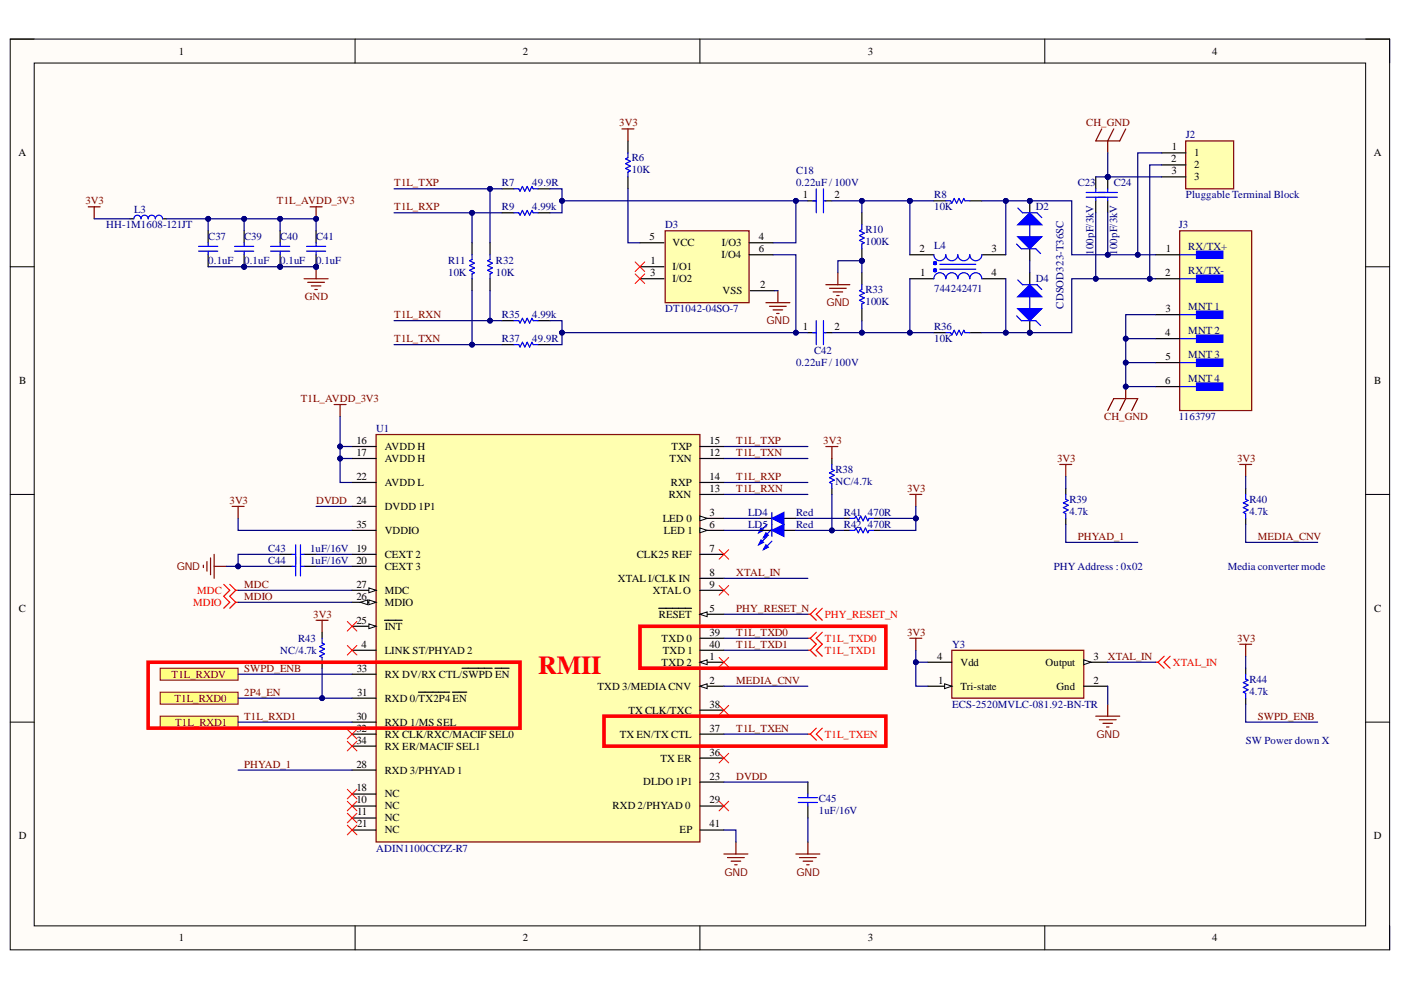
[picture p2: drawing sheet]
<svg xmlns="http://www.w3.org/2000/svg" width="297mm" height="210mm" viewBox="0 0 297 210" stroke-linecap="round" stroke-linejoin="round" font-family="sans-serif">
<defs><g id="words">
<text font-size="5.5" fill="#f00" x="114.1" y="143">RMII</text>
<g font-size="2.3">
<text x="37.9" y="11.6">1</text>
<text x="110.8" y="11.6">2</text>
<text x="184" y="11.6">3</text>
<text x="257" y="11.6">4</text>
<text x="3.9" y="33.1">A</text>
<text x="248.3" y="34.4">2</text>
<text x="248.5" y="31.9">1</text>
<text x="253.2" y="33.1">1</text>
<text x="253.2" y="35.7">2</text>
<text x="291.3" y="33.1">A</text>
<text x="248.4" y="37">3</text>
<text x="253.2" y="38.2">3</text>
<text x="170.2" y="42">1</text>
<text x="176.9" y="42">2</text>
<text x="137.7" y="51">5</text>
<text x="142.6" y="52.3">VCC</text>
<text x="153" y="52.3">I/O3</text>
<text x="160.9" y="51">4</text>
<text x="160.9" y="53.5">6</text>
<text x="194.9" y="53.5">2</text>
<text x="210.2" y="53.5">3</text>
<text x="247.2" y="53.5">1</text>
<text x="137.8" y="58.6">3</text>
<text x="137.9" y="56.1">1</text>
<text x="142.6" y="57.3">I/O1</text>
<text x="142.6" y="59.9">I/O2</text>
<text x="153" y="54.8">I/O4</text>
<text x="195.1" y="58.6">1</text>
<text x="210.2" y="58.6">4</text>
<text x="247" y="58.6">2</text>
<text x="153.2" y="62.4">VSS</text>
<text x="161.2" y="61.1">2</text>
<text x="170.2" y="70">1</text>
<text x="176.9" y="70">2</text>
<text x="247" y="71.3">4</text>
<text x="247.1" y="66.2">3</text>
<text x="247.1" y="76.3">5</text>
<text x="4.1" y="81.4">B</text>
<text x="247" y="81.4">6</text>
<text x="291.4" y="81.4">B</text>
<text x="75.6" y="94.2">16</text>
<text x="81.6" y="95.4">AVDD H</text>
<text x="142.4" y="95.4">TXP</text>
<text x="150.4" y="94.2">15</text>
<text x="75.6" y="96.7">17</text>
<text x="75.6" y="101.8">22</text>
<text x="81.6" y="98">AVDD H</text>
<text x="142" y="98">TXN</text>
<text x="150.4" y="101.8">14</text>
<text x="150.4" y="96.7">12</text>
<text x="75.6" y="106.9">24</text>
<text x="81.6" y="103.1">AVDD L</text>
<text x="141.8" y="105.6">RXN</text>
<text x="142.2" y="103.1">RXP</text>
<text x="150.4" y="104.3">13</text>
<text x="75.6" y="111.9">35</text>
<text x="81.6" y="108.1">DVDD 1P1</text>
<text x="81.6" y="113.2">VDDIO</text>
<text x="140.5" y="110.7">LED 0</text>
<text x="140.8" y="113.2">LED 1</text>
<text x="150.4" y="109.4">3</text>
<text x="150.4" y="111.9">6</text>
<text x="75.6" y="117">19</text>
<text x="75.6" y="119.5">20</text>
<text x="81.6" y="118.3">CEXT 2</text>
<text x="135" y="118.3">CLK25 REF</text>
<text x="150.4" y="117">7</text>
<text x="75.6" y="124.6">27</text>
<text x="81.6" y="120.8">CEXT 3</text>
<text x="81.6" y="125.9">MDC</text>
<text x="131" y="123.3">XTALI/CLK IN</text>
<text x="138.4" y="125.9">XTALO</text>
<text x="150.4" y="122.1">8</text>
<text x="150.4" y="124.6">9</text>
<text x="4" y="129.7">C</text>
<text x="75.6" y="127.1">26</text>
<text x="81.6" y="128.4">MDIO</text>
<text x="139.7" y="131">RESET</text>
<text x="150.4" y="129.7">5</text>
<text x="291.4" y="129.7">C</text>
<text x="75.6" y="132.2">25</text>
<text x="76.7" y="137.4">4</text>
<text x="81.6" y="133.5">INT</text>
<text x="140.3" y="136.1">TXD 0</text>
<text x="150.4" y="134.8">39</text>
<text x="150.4" y="137.4">40</text>
<text x="75.6" y="142.4">33</text>
<text x="81.6" y="143.7">RX DV/RX CTL/SWPD EN</text>
<text x="81.6" y="138.6">LINK ST/PHYAD 2</text>
<text x="140.3" y="141.2">TXD 2</text>
<text x="140.5" y="138.6">TXD 1</text>
<text x="150.4" y="139.9">1</text>
<text x="198.7" y="139.9">4</text>
<text x="203.6" y="141.2">Vdd</text>
<text x="221.7" y="141.2">Output</text>
<text x="231.8" y="139.9">3</text>
<text x="75.7" y="147.5">31</text>
<text x="81.6" y="148.8">RXD 0/TX2P4 EN</text>
<text x="126.7" y="146.3">TXD 3/MEDIA CNV</text>
<text x="150.4" y="145">2</text>
<text x="198.9" y="145">1</text>
<text x="203.6" y="146.3">Tri-state</text>
<text x="224" y="146.3">Gnd</text>
<text x="231.8" y="145">2</text>
<text x="75.6" y="152.6">30</text>
<text x="75.6" y="155.1">32</text>
<text x="81.6" y="153.9">RXD 1/MS SEL</text>
<text x="133.2" y="151.3">TX CLK/TXC</text>
<text x="150.4" y="150.1">38</text>
<text x="150.4" y="155.1">37</text>
<text x="75.6" y="157.7">34</text>
<text x="81.6" y="156.4">RX CLK/RXC/MACIF SEL0</text>
<text x="81.6" y="158.9">RX ER/MACIF SEL1</text>
<text x="131.4" y="156.4">TX EN/TX CTL</text>
<text x="140" y="161.5">TX ER</text>
<text x="150.4" y="160.2">36</text>
<text x="75.6" y="167.8">18</text>
<text x="75.6" y="162.7">28</text>
<text x="81.6" y="164">RXD 3/PHYAD 1</text>
<text x="136.4" y="166.5">DLDO 1P1</text>
<text x="150.4" y="165.3">23</text>
<text x="75.6" y="170.3">10</text>
<text x="75.7" y="172.9">11</text>
<text x="81.6" y="169.1">NC</text>
<text x="81.6" y="171.6">NC</text>
<text x="129.9" y="171.6">RXD 2/PHYAD 0</text>
<text x="150.4" y="170.3">29</text>
<text x="4" y="178">D</text>
<text x="75.7" y="175.4">21</text>
<text x="81.6" y="176.7">NC</text>
<text x="81.6" y="174.1">NC</text>
<text x="144.1" y="176.7">EP</text>
<text x="150.4" y="175.4">41</text>
<text x="291.3" y="178">D</text>
<text x="37.9" y="199.6">1</text>
<text x="110.8" y="199.6">2</text>
<text x="184" y="199.6">3</text>
<text x="257" y="199.6">4</text>
</g>
<g font-size="2.3" fill="#800000">
<text x="131.3" y="26.8">3V3</text>
<text x="230.3" y="26.8">CH_GND</text>
<text x="83.6" y="39.5">T1L_TXP</text>
<text x="18.1" y="43.3">3V3</text>
<text x="58.7" y="43.3">T1L_AVDD_3V3</text>
<text x="83.6" y="44.6">T1L_RXP</text>
<text x="64.6" y="63.7">GND</text>
<text x="175.2" y="64.9">GND</text>
<text x="83.6" y="67.5">T1L_RXN</text>
<text x="162.5" y="68.7">GND</text>
<text x="83.6" y="72.5">T1L_TXN</text>
<text x="63.8" y="85.2">T1L_AVDD_3V3</text>
<text x="234.1" y="89">CH_GND</text>
<text x="156.1" y="94.2">T1L_TXP</text>
<text x="174.5" y="94.2">3V3</text>
<text x="156.1" y="101.8">T1L_RXP</text>
<text x="156.1" y="96.7">T1L_TXN</text>
<text x="224.1" y="98">3V3</text>
<text x="262.3" y="98">3V3</text>
<text x="48.6" y="106.9">3V3</text>
<text x="67" y="106.9">DVDD</text>
<text x="156.1" y="104.3">T1L_RXN</text>
<text x="192.3" y="104.3">3V3</text>
<text x="228.5" y="114.5">PHYAD_1</text>
<text x="266.7" y="114.5">MEDIA_CNV</text>
<text x="37.5" y="120.8">GND</text>
<text x="51.8" y="124.6">MDC</text>
<text x="156.1" y="122.1">XTAL_IN</text>
<text x="51.8" y="127.1">MDIO</text>
<text x="66.4" y="131">3V3</text>
<text x="156.1" y="129.7">PHY_RESET_N</text>
<text x="156.1" y="134.8">T1L_TXD0</text>
<text x="156.1" y="137.4">T1L_TXD1</text>
<text x="192.3" y="134.8">3V3</text>
<text x="262.3" y="136.1">3V3</text>
<text x="36.4" y="143.7">T1L_RXDV</text>
<text x="51.8" y="142.4">SWPD_ENB</text>
<text x="234.9" y="139.9">XTAL_IN</text>
<text x="37" y="148.8">T1L_RXD0</text>
<text x="51.8" y="147.5">2P4_EN</text>
<text x="156.1" y="145">MEDIA_CNV</text>
<text x="37.1" y="153.9">T1L_RXD1</text>
<text x="51.8" y="152.6">T1L_RXD1</text>
<text x="156.1" y="155.1">T1L_TXEN</text>
<text x="266.7" y="152.6">SWPD_ENB</text>
<text x="232.5" y="156.4">GND</text>
<text x="51.8" y="162.7">PHYAD_1</text>
<text x="156.1" y="165.3">DVDD</text>
<text x="153.6" y="185.6">GND</text>
<text x="168.9" y="185.6">GND</text>
</g>
<g font-size="2.3" fill="#000080">
<text x="251.4" y="29.3">J2</text>
<text x="133.9" y="34.2">R6</text>
<text x="106.4" y="39.5">R7</text>
<text x="112.9" y="39.5">49.9R</text>
<text x="133.9" y="36.7">10K</text>
<text x="168.8" y="37">C18</text>
<text x="168.8" y="39.5">0.22uF / 100V</text>
<text x="228.5" y="39.5">C23</text>
<text x="236.1" y="39.5">C24</text>
<text x="28.4" y="45.1">L3</text>
<text x="106.4" y="44.6">R9</text>
<text x="112.9" y="44.6">4.99k</text>
<text x="198.1" y="42">R8</text>
<text x="198.1" y="44.6">10K</text>
<text x="219.6" y="44.6">D2</text>
<text x="251.4" y="42">Pluggable Terminal Block</text>
<text x="22.5" y="48.4">HH-1M1608-121JT</text>
<text x="44.2" y="51">C37</text>
<text x="51.8" y="51">C39</text>
<text x="59.4" y="51">C40</text>
<text x="67" y="51">C41</text>
<text x="141" y="48.4">D3</text>
<text x="183.5" y="49.5">R10</text>
<text x="183.5" y="52">100K</text>
<text x="198.1" y="52.8">L4</text>
<text x="249.9" y="48.4">J3</text>
<text x="251.9" y="53">RX/TX+</text>
<text x="44.2" y="56.1">0.1uF</text>
<text x="51.8" y="56.1">0.1uF</text>
<text x="59.4" y="56.1">0.1uF</text>
<text x="67" y="56.1">0.1uF</text>
<text x="95" y="56.1">R11</text>
<text x="95" y="58.6">10K</text>
<text x="105.2" y="56.1">R32</text>
<text x="105.2" y="58.6">10K</text>
<text x="219.6" y="59.9">D4</text>
<text x="231.8" y="54" transform="rotate(-90 231.8 54)">100pF/3kV</text>
<text x="236.9" y="54" transform="rotate(-90 236.9 54)">100pF/3kV</text>
<text x="251.9" y="58.1">RX/TX-</text>
<text x="183.5" y="62.1">R33</text>
<text x="183.5" y="64.7">100K</text>
<text x="198.1" y="61.9">744242471</text>
<text x="225.5" y="65.4" transform="rotate(-90 225.5 65.4)">CDSOD323-T36SC</text>
<text x="251.9" y="65.7">MNT 1</text>
<text x="106.4" y="67.5">R35</text>
<text x="112.9" y="67.5">4.99k</text>
<text x="141" y="66.2">DT1042-04SO-7</text>
<text x="198.1" y="70">R36</text>
<text x="251.9" y="70.8">MNT 2</text>
<text x="106.4" y="72.5">R37</text>
<text x="112.9" y="72.5">49.9R</text>
<text x="168.8" y="77.6">0.22uF / 100V</text>
<text x="172.6" y="75.1">C42</text>
<text x="198.1" y="72.5">10K</text>
<text x="251.9" y="75.8">MNT 3</text>
<text x="251.9" y="80.9">MNT 4</text>
<text x="249.9" y="89">1163797</text>
<text x="79.8" y="91.6">U1</text>
<text x="177.2" y="100.3">R38</text>
<text x="177.2" y="102.8">NC/4.7k</text>
<text x="226.7" y="106.6">R39</text>
<text x="264.9" y="106.6">R40</text>
<text x="158.6" y="109.4">LD4</text>
<text x="158.6" y="111.9">LD5</text>
<text x="168.8" y="109.4">Red</text>
<text x="168.8" y="111.9">Red</text>
<text x="178.9" y="109.4">R41</text>
<text x="178.9" y="111.9">R42</text>
<text x="184" y="109.4">470R</text>
<text x="184" y="111.9">470R</text>
<text x="226.7" y="109.1">4.7k</text>
<text x="264.9" y="109.1">4.7k</text>
<text x="56.9" y="117">C43</text>
<text x="56.9" y="119.5">C44</text>
<text x="65.7" y="117">1uF/16V</text>
<text x="65.7" y="119.5">1uF/16V</text>
<text x="223.4" y="120.8">PHYAddress : 0x02</text>
<text x="260.3" y="120.8">Media converter mode</text>
<text x="63.2" y="136.1">R43</text>
<text x="201.9" y="137.4">Y3</text>
<text x="59.4" y="138.6">NC/4.7k</text>
<text x="264.9" y="144.7">R44</text>
<text x="264.9" y="147.3">4.7k</text>
<text x="201.9" y="150.1">ECS-2520MVLC-081.92-BN-TR</text>
<text x="264.1" y="157.7">SW Power down X</text>
<text x="173.6" y="170.1">C45</text>
<text x="173.6" y="172.6">1uF/16V</text>
<text x="79.8" y="180.6">ADIN1100CCPZ-R7</text>
</g>
<g font-size="2.3" fill="#f00">
<text x="41.8" y="125.9">MDC</text>
<text x="40.9" y="128.4">MDIO</text>
<text x="174.9" y="131">PHY_RESET_N</text>
<text x="174.9" y="136.1">T1L_TXD0</text>
<text x="174.9" y="138.6">T1L_TXD1</text>
<text x="248.6" y="141.2">XTAL_IN</text>
<text x="174.9" y="156.4">T1L_TXEN</text>
</g>
</g></defs>
<path d="M2.2 8.3h292.4v193.1h-292.4z" fill-rule="evenodd" fill="#fffcf8"/>
<path d="M2.2 8.3h292.4v193.1h-292.4z" fill="none" stroke="#000" stroke-width=".21"/>
<path d="M7.3 13.4h282.2v182.9h-282.2z" fill-rule="evenodd" fill="#fffcf8"/>
<g fill="none" stroke="#000" stroke-width=".21">
<path d="M2.2 8.3h5.1M7.3 13.4h282.2v182.9h-282.2zM75.3 8.3v5.1M148.4 8.3v5.1M221.5 8.3v5.1M289.5 8.3h5.1v5.1M2.2 56.6h5.1M289.5 56.6h5.1M2.2 104.8h5.1M289.5 104.8h5.1M2.2 153.1h5.1M289.5 153.1h5.1"/>
<path d="M75.3 196.3v5.1M148.4 196.3v5.1M221.5 196.3v5.1M294.6 196.3v5.1"/>
</g>
<path d="M79.7 92.1h68.7v86.4h-68.7z" fill-rule="evenodd" fill="#ffffb0"/>
<path d="M79.7 92.1h68.7v86.4h-68.7z" fill="none" stroke="#800000" stroke-width=".25"/>
<path d="M74.6 94.7h5.1M74.6 97.2h5.1M74.6 102.3h5.1M74.6 107.4h5.1M74.6 112.5h5.1M148.4 135.3h5.1M148.4 137.9h5.1M148.4 140.4h5.1" fill="none" stroke="#000" stroke-width=".25"/>
<path d="M148.4 140.4l1.5-.5v1z" fill="#f8fcff"/>
<path d="M148.4 140.4l1.5-.5v1z" fill="none" stroke="#000" stroke-width=".21"/>
<path d="M148.4 145.5h5.1" fill="none" stroke="#000" stroke-width=".25"/>
<path d="M148.4 145.5l1.5-.5v1z" fill="#f8fcff"/>
<path d="M148.4 145.5l1.5-.5v1z" fill="none" stroke="#000" stroke-width=".21"/>
<path d="M148.4 109.9h5.1" fill="none" stroke="#000" stroke-width=".25"/>
<path d="M148.4 109.4l1.5 .5-1.5 .5z" fill="#f8fcff"/>
<path d="M148.4 109.4l1.5 .5-1.5 .5z" fill="none" stroke="#000" stroke-width=".21"/>
<path d="M148.4 112.5h5.1" fill="none" stroke="#000" stroke-width=".25"/>
<path d="M148.4 111.9l1.5 .6-1.5 .5z" fill="#f8fcff"/>
<path d="M148.4 111.9l1.5 .6-1.5 .5z" fill="none" stroke="#000" stroke-width=".21"/>
<g fill="none" stroke="#000" stroke-width=".25">
<path d="M74.6 117.5h5.1M74.6 120.1h5.1M74.6 132.8h5.1M148.4 122.6h5.1M148.4 125.2h5.1M74.6 148h5.1M74.6 153.1h5.1M74.6 155.7h5.1M74.6 143h5.1M74.6 158.2h5.1M88.7 146.8h6.7M95.9 146.8h3.1"/>
<path d="M98 141.7h6.4M104.9 141.7h3.1M74.6 168.4h5.1M74.6 163.3h5.1M74.7 176h5"/>
</g>
<path d="M78.2 132.3l1.5 .5-1.5 .5z" fill="#f8fcff"/>
<path d="M78.2 132.3l1.5 .5-1.5 .5z" fill="none" stroke="#000" stroke-width=".21"/>
<path d="M81.5 131.5h3.8M148.4 130.2h5.1" fill="none" stroke="#000" stroke-width=".25"/>
<path d="M148.4 130.2l1.5-.5v1.1z" fill="#f8fcff"/>
<path d="M148.4 130.2l1.5-.5v1.1z" fill="none" stroke="#000" stroke-width=".21"/>
<path d="M148.4 117.5h5.1M74.6 137.9h5.1M74.6 125.2h5.1M139.7 129h6.9M148.4 165.8h5.1M148.4 176h5.1" fill="none" stroke="#000" stroke-width=".25"/>
<path d="M78.2 124.7l1.5 .5-1.5 .5z" fill="#f8fcff"/>
<path d="M78.2 124.7l1.5 .5-1.5 .5z" fill="none" stroke="#000" stroke-width=".21"/>
<path d="M74.6 127.7h5.1" fill="none" stroke="#000" stroke-width=".25"/>
<path d="M78.2 127.2l1.5 .5-1.5 .5z" fill="#f8fcff"/>
<path d="M78.2 127.2l1.5 .5-1.5 .5z" fill="none" stroke="#000" stroke-width=".21"/>
<path d="M76.4 127.7l1.6-.5v1z" fill="#f8fcff"/>
<path d="M76.4 127.7l1.6-.5v1z" fill="none" stroke="#000" stroke-width=".21"/>
<g fill="none" stroke="#000" stroke-width=".25">
<path d="M171.3 42.6h1.8M174.8 42.6h1.6M198 42.6h2.5M205.6 42.6h2.6M171.3 70.5h1.8M174.8 70.5h1.6M198 70.5h2.5M205.6 70.5h2.6M148.4 97.2h5.1M148.4 94.7h5.1M148.4 104.8h5.1M148.4 102.3h5.1"/>
<path d="M148.4 150.6h5.1M148.4 155.7h5.1M74.6 170.9h5.1M74.7 173.4h5M148.4 170.9h5.1M148.4 160.7h5.1"/>
</g>
<path d="M172.3 42.6h.8M173.1 40v5.1M174.6 40v5.1M174.8 42.6h.3M200.5 42.6h1l.3 .5 .5-1 .5 1 .5-1 .5 1 .5-1 .3 .5h1M172.3 70.5h.8M173.1 68v5.1M174.6 68v5.1M174.8 70.5h.3M200.5 70.5h1l.3 .5 .5-1 .5 1 .5-1 .5 1 .5-1 .3 .5h1" fill="none" stroke="#00f" stroke-width=".25"/>
<circle cx="234.9" cy="37.5" r=".51" fill="#000080"/>
<circle cx="234.9" cy="37.5" r=".51" fill="none" stroke="#000080" stroke-width=".21"/>
<path d="M234.9 37.5v2.5" fill="none" stroke="#000" stroke-width=".25"/>
<circle cx="234.9" cy="37.5" r=".51" fill="#000080"/>
<circle cx="234.9" cy="37.5" r=".51" fill="none" stroke="#000080" stroke-width=".21"/>
<path d="M232.3 37.5v2.5M232.3 42.6v2.5M234.9 42.6v2.5" fill="none" stroke="#000" stroke-width=".25"/>
<path d="M230.3 41.8h6.6M230.3 40.8h6.6M232.3 40v.8M232.3 41.8v.8M234.9 40v.8M234.9 41.8v.8" fill="none" stroke="#00f" stroke-width=".25"/>
<path d="M233.6 27.3l-1.3 2.6h5.1l1.3-2.6M236.1 27.3l-1.2 2.6v2.5" fill="none" stroke="#800000" stroke-width=".25"/>
<circle cx="218.3" cy="42.6" r=".51" fill="#000080"/>
<circle cx="218.3" cy="42.6" r=".51" fill="none" stroke="#000080" stroke-width=".21"/>
<path d="M218.3 42.6v2.5M218.3 52.7v2.6" fill="none" stroke="#000" stroke-width=".25"/>
<circle cx="218.3" cy="42.6" r=".51" fill="#000080"/>
<circle cx="218.3" cy="42.6" r=".51" fill="none" stroke="#000080" stroke-width=".21"/>
<path d="M218.3 45.1l2.6 2.6h-5.1z" fill="#00f"/>
<path d="M215.5 51.7l1.1 1h3l1 1.1M218.3 45.1l2.6 2.6h-5.1z" fill="none" stroke="#00f" stroke-width=".25"/>
<path d="M215.8 50.2h5.1l-2.6 2.5z" fill="#00f"/>
<path d="M215.8 50.2h5.1l-2.6 2.5zM215.8 44.1l1 1h3.1l1 1M218.3 47.7v2.5" fill="none" stroke="#00f" stroke-width=".25"/>
<circle cx="218.3" cy="70.5" r=".51" fill="#000080"/>
<circle cx="218.3" cy="70.5" r=".51" fill="none" stroke="#000080" stroke-width=".21"/>
<path d="M218.3 68v2.5" fill="none" stroke="#000" stroke-width=".25"/>
<circle cx="218.3" cy="70.5" r=".51" fill="#000080"/>
<circle cx="218.3" cy="70.5" r=".51" fill="none" stroke="#000080" stroke-width=".21"/>
<path d="M218.3 57.8v2.6" fill="none" stroke="#000" stroke-width=".25"/>
<path d="M218.3 60.4l2.6 2.5h-5.1z" fill="#00f"/>
<path d="M215.5 67l1.1 1h3l1 1M218.3 60.4l2.6 2.5h-5.1z" fill="none" stroke="#00f" stroke-width=".25"/>
<path d="M215.8 65.4h5.1l-2.6 2.6z" fill="#00f"/>
<path d="M215.8 59.4l1 1h3.1l1 1M215.8 65.4h5.1l-2.6 2.6zM218.3 62.9v2.5" fill="none" stroke="#00f" stroke-width=".25"/>
<path d="M234.9 87l1.2-2.5h5.1l-1.3 2.5M238.7 82v2.5l-1.3 2.5" fill="none" stroke="#800000" stroke-width=".25"/>
<circle cx="238.7" cy="82" r=".51" fill="#000080"/>
<circle cx="238.7" cy="82" r=".51" fill="none" stroke="#000080" stroke-width=".21"/>
<g fill="none" stroke="#f00" stroke-width=".21">
<path d="M152.5 116.5l2 2.1M154.5 116.5l-2 2.1M152.5 139.4l2 2M154.5 139.4l-2 2M152.5 159.7l2 2.1M152.5 149.6l2 2M154.5 159.7l-2 2.1M154.5 149.6l-2 2M73.6 167.3l2.1 2.1M73.6 169.9l2.1 2M73.6 172.4l2.1 2.1M73.6 175l2.1 2"/>
<path d="M75.7 167.3l-2.1 2.1M75.7 169.9l-2.1 2M75.7 172.4l-2.1 2.1M75.7 175l-2.1 2M152.5 169.9l2 2M154.5 169.9l-2 2"/>
</g>
<g fill="none" stroke="#800000" stroke-width=".25">
<path d="M70.8 85.8h2.6M72.1 85.8v2.5M49.2 107.4h2.6M50.5 107.4v2.5M156 178.5v2.6M171.3 178.5v2.6M153.5 181.1h5.1M154.3 181.8h3.5M155 182.6h2M155.8 183.4h.5M168.7 181.1h5.1M169.5 181.8h3.6"/>
<path d="M170.3 182.6h2M171 183.4h.5"/>
</g>
<path d="M161.1 109.9h2.6M166.2 109.9h2.5M178.9 109.9h1.3M185.3 109.9h1.2M171.3 165.8v2.6M171.3 170.9v2.5" fill="none" stroke="#000" stroke-width=".25"/>
<path d="M180.2 109.9h1l.3-.5 .5 1 .5-1 .5 1 .5-1 .5 1 .3-.5h1M169.2 169.1h4.1M169.2 170.1h4.1M171.3 168.4v.7M171.3 170.1v.8" fill="none" stroke="#00f" stroke-width=".25"/>
<path d="M163.7 109.9l2.5-1.3v2.6z" fill="#00f"/>
<path d="M162.6 111.2l-1.7 1.8M163.7 109.9l2.5-1.3v2.6zM163.7 112.2l-1.8 1.8" fill="none" stroke="#00f" stroke-width=".25"/>
<path d="M161.4 111.9l.5 .6-1 .5z" fill="#00f"/>
<path d="M161.4 111.9l.5 .6-1 .5z" fill="none" stroke="#00f" stroke-width=".25"/>
<path d="M162.4 113l.5 .5-1 .5z" fill="#00f"/>
<path d="M162.4 113l.5 .5-1 .5zM163.7 108.6v2.6" fill="none" stroke="#00f" stroke-width=".25"/>
<path d="M161.1 112.5h2.6M166.2 112.5h2.5" fill="none" stroke="#000" stroke-width=".25"/>
<path d="M163.7 112.5l2.5-1.3v2.5z" fill="#00f"/>
<path d="M162.6 113.7l-1.7 1.8M163.7 112.5l2.5-1.3v2.5zM163.7 114.7l-1.8 1.8" fill="none" stroke="#00f" stroke-width=".25"/>
<path d="M161.4 114.5l.5 .5-1 .5z" fill="#00f"/>
<path d="M161.4 114.5l.5 .5-1 .5z" fill="none" stroke="#00f" stroke-width=".25"/>
<path d="M162.4 115.5l.5 .5-1 .5z" fill="#00f"/>
<path d="M176.4 98.5v1l.5 .3-1 .5 1 .5-1 .5 1 .5-1 .5 .5 .2v1.1M162.4 115.5l.5 .5-1 .5zM163.7 111.2v2.5M180.2 112.5h1l.3-.5 .5 1 .5-1 .5 1 .5-1 .5 1 .3-.5h1" fill="none" stroke="#00f" stroke-width=".25"/>
<path d="M176.4 97.2v1.3M176.4 103.6v1.2M178.9 112.5h1.3M185.3 112.5h1.2" fill="none" stroke="#000" stroke-width=".25"/>
<path d="M175.1 94.7h2.5M176.4 94.7v2.5M192.9 104.8h2.5M194.2 104.8v2.6" fill="none" stroke="#800000" stroke-width=".25"/>
<path d="M141 48.9h17.8v15.3h-17.8z" fill-rule="evenodd" fill="#ffffb0"/>
<path d="M141 48.9h17.8v15.3h-17.8zM162.4 64.2h5.1M163.1 64.9h3.6M163.9 65.7h2M164.7 66.5h.5M164.9 61.6v2.6" fill="none" stroke="#800000" stroke-width=".25"/>
<path d="M135.7 56.6h5.1M135.7 59.1h5.1M135.7 51.5h5.1M158.8 51.5h5.1M158.8 54h5.1M159.1 61.6h5.1" fill="none" stroke="#000" stroke-width=".25"/>
<path d="M134.7 55.5l2 2.1M134.7 58.1l2 2M136.7 55.5l-2 2.1M136.7 58.1l-2 2" fill="none" stroke="#f00" stroke-width=".21"/>
<circle cx="182.7" cy="55.3" r=".51" fill="#000080"/>
<circle cx="182.7" cy="55.3" r=".51" fill="none" stroke="#000080" stroke-width=".21"/>
<path d="M182.7 52.7v2.6" fill="none" stroke="#000" stroke-width=".25"/>
<circle cx="182.7" cy="55.3" r=".51" fill="#000080"/>
<circle cx="182.7" cy="55.3" r=".51" fill="none" stroke="#000080" stroke-width=".21"/>
<g fill="none" stroke="#000" stroke-width=".25">
<path d="M133.1 29.9v2.5M133.1 37.5v2.5M100.1 51.5v2.5M100.1 59.1v2.5M103.9 51.5v2.5M103.9 59.1v2.5M106.4 40h2.6M106.4 45.1h2.6M114.1 40h2.5M114.1 45.1h2.5M182.7 45.1v2.6M182.7 57.8v2.6"/>
<path d="M106.4 68h2.6M106.4 73.1h2.6M114.1 68h2.5M114.1 73.1h2.5M182.7 65.4v2.6M59.4 117.5h2.5M64.5 117.5h2.5M226 103.6v1.2M226 109.9v1.3M264.1 103.6v1.2M264.1 109.9v1.3M59.4 120.1h2.5"/>
<path d="M64.5 120.1h2.5M68.3 134.1v1.2M68.3 140.4v1.3M264.1 141.7v1.3M264.1 148v1.3"/>
</g>
<g fill="none" stroke="#00f" stroke-width=".25">
<path d="M133.1 32.4v1l-.5 .3 1 .5-1 .5 1 .5-1 .5 1 .5-.5 .3v1M100.1 54v1l-.5 .3 1 .5-1 .5 1 .5-1 .5 1 .5-.5 .3v1M103.9 54v1l-.5 .3 1 .5-1 .5 1 .5-1 .5 1 .5-.5 .3v1M109 40h1l.2 .5 .6-1 .5 1 .5-1 .5 1 .5-1 .2 .5h1.1M109 45.1h1l.2 .5 .6-1 .5 1 .5-1 .5 1 .5-1 .2 .5h1.1M182.7 47.7v1l-.5 .2 1 .5-1 .5 1 .6-1 .5 1 .5-.5 .2v1M109 68h1l.2 .5 .6-1 .5 1 .5-1 .5 1 .5-1 .2 .5h1.1M109 73.1h1l.2 .5 .6-1 .5 1 .5-1 .5 1 .5-1 .2 .5h1.1M182.7 60.4v1l-.5 .2 1 .6-1 .5 1 .5-1 .5 1 .5-.5 .2v1M61.9 117.5h.8M62.7 115.5v6.6M63.7 115.5v6.6"/>
<path d="M63.7 117.5h.8M226 104.8v1.1l.5 .2-1 .5 1 .5-1 .5 1 .5-1 .5 .5 .3v1M264.1 104.8v1.1l.5 .2-1 .5 1 .5-1 .5 1 .5-1 .5 .5 .3v1M61.9 120.1h.8M63.7 120.1h.8M68.3 135.3v1l.5 .3-1 .5 1 .5-1 .5 1 .5-1 .5 .5 .3v1M264.1 143v1l.5 .2-1 .5 1 .5-1 .5 1 .6-1 .5 .5 .2v1"/>
</g>
<g fill="none" stroke="#800000" stroke-width=".25">
<path d="M131.9 27.3h2.5M133.1 27.3v2.6M177.6 57.8v2.6M175.1 60.4h5.1M175.9 61.1h3.5M176.6 61.9h2.1M177.4 62.7h.5M224.7 98.5h2.5M226 98.5v2.5M262.8 98.5h2.6M264.1 98.5v2.5M43.1 119.8v.5"/>
<path d="M43.9 119.1v2M44.6 118.3v3.6M45.4 117.5v5.1M45.4 120.1h2.5M67 131.5h2.6M68.3 131.5v2.6M262.8 136.6h2.6M264.1 136.6v2.5"/>
</g>
<path d="M73.6 131.8l2.1 2M73.6 136.8l2.1 2.1M75.7 131.8l-2.1 2M75.7 136.8l-2.1 2.1M73.6 154.6l2.1 2.1M73.6 157.2l2.1 2M75.7 154.6l-2.1 2.1M75.7 157.2l-2.1 2" fill="none" stroke="#f00" stroke-width=".21"/>
<path d="M34 141.7h16.5v2.5h-16.5z" fill-rule="evenodd" fill="#ffff80"/>
<path d="M34 141.7h16.5v2.5h-16.5z" fill="none" stroke="#800000" stroke-width=".21"/>
<path d="M34 146.8h16.5v2.5h-16.5z" fill-rule="evenodd" fill="#ffff80"/>
<path d="M34 146.8h16.5v2.5h-16.5z" fill="none" stroke="#800000" stroke-width=".21"/>
<path d="M34 151.8h16.5v2.6h-16.5z" fill-rule="evenodd" fill="#ffff80"/>
<path d="M34 151.8h16.5v2.6h-16.5z" fill="none" stroke="#800000" stroke-width=".21"/>
<path d="M135.7 132.8h52.1v8.9h-52.1zM31.4 140.4h78.8v14h-78.8zM128.1 151.8h59.7v6.4h-59.7z" fill="none" stroke="#f00" stroke-width=".76"/>
<path d="M201.8 137.9h28v10.1h-28z" fill-rule="evenodd" fill="#ffffb0"/>
<path d="M201.8 137.9h28v10.1h-28z" fill="none" stroke="#800000" stroke-width=".25"/>
<path d="M229.8 145.5h5.1M229.8 140.4h5.1" fill="none" stroke="#000" stroke-width=".25"/>
<path d="M229.8 139.9l1.5 .5-1.5 .5z" fill="#f8fcff"/>
<path d="M229.8 139.9l1.5 .5-1.5 .5z" fill="none" stroke="#000" stroke-width=".21"/>
<path d="M196.7 145.5h5.1" fill="none" stroke="#000" stroke-width=".25"/>
<path d="M200.3 145l1.5 .5-1.5 .5z" fill="#f8fcff"/>
<path d="M200.3 145l1.5 .5-1.5 .5z" fill="none" stroke="#000" stroke-width=".21"/>
<path d="M27.6 46.4h.8M34.5 46.4h.7M196.7 140.4h5.1" fill="none" stroke="#000" stroke-width=".25"/>
<path d="M192.9 135.3h2.5M194.2 135.3v2.6M232.3 151.8h5.1M233.1 152.6h3.5M233.8 153.4h2.1M234.6 154.1h.5M234.9 149.3v2.5" fill="none" stroke="#800000" stroke-width=".25"/>
<path d="M152.5 124.1l2 2.1M154.5 124.1l-2 2.1" fill="none" stroke="#f00" stroke-width=".21"/>
<path d="M28.4 46.4a.76 .76 0 0 1 .7-.8 .76 .76 0 0 1 .8 .8 .76 .76 0 0 1 .8-.8 .76 .76 0 0 1 .7 .8 .76 .76 0 0 1 .8-.8 .76 .76 0 0 1 .7 .8 .76 .76 0 0 1 .8-.8 .76 .76 0 0 1 .8 .8" fill="none" stroke="#00f" stroke-width=".25"/>
<circle cx="51.8" cy="56.6" r=".51" fill="#000080"/>
<circle cx="51.8" cy="56.6" r=".51" fill="none" stroke="#000080" stroke-width=".21"/>
<path d="M51.8 54v2.6" fill="none" stroke="#000" stroke-width=".25"/>
<circle cx="51.8" cy="56.6" r=".51" fill="#000080"/>
<circle cx="51.8" cy="56.6" r=".51" fill="none" stroke="#000080" stroke-width=".21"/>
<path d="M51.8 48.9v2.6" fill="none" stroke="#000" stroke-width=".25"/>
<path d="M49.7 52.2h4.1M49.7 53.2h4.1M51.8 51.5v.7M51.8 53.2v.8" fill="none" stroke="#00f" stroke-width=".25"/>
<circle cx="59.4" cy="56.6" r=".51" fill="#000080"/>
<circle cx="59.4" cy="56.6" r=".51" fill="none" stroke="#000080" stroke-width=".21"/>
<path d="M59.4 54v2.6" fill="none" stroke="#000" stroke-width=".25"/>
<circle cx="59.4" cy="56.6" r=".51" fill="#000080"/>
<circle cx="59.4" cy="56.6" r=".51" fill="none" stroke="#000080" stroke-width=".21"/>
<path d="M59.4 48.9v2.6" fill="none" stroke="#000" stroke-width=".25"/>
<path d="M57.4 52.2h4M57.4 53.2h4M59.4 51.5v.7M59.4 53.2v.8" fill="none" stroke="#00f" stroke-width=".25"/>
<circle cx="67" cy="56.6" r=".51" fill="#000080"/>
<circle cx="67" cy="56.6" r=".51" fill="none" stroke="#000080" stroke-width=".21"/>
<path d="M67 54v2.6" fill="none" stroke="#000" stroke-width=".25"/>
<circle cx="67" cy="56.6" r=".51" fill="#000080"/>
<circle cx="67" cy="56.6" r=".51" fill="none" stroke="#000080" stroke-width=".21"/>
<path d="M44.1 48.9v2.6M44.1 54v2.6M67 48.9v2.6" fill="none" stroke="#000" stroke-width=".25"/>
<path d="M42.1 52.2h4.1M42.1 53.2h4.1M44.1 51.5v.7M44.1 53.2v.8M65 52.2h4.1M65 53.2h4.1M67 51.5v.7M67 53.2v.8" fill="none" stroke="#00f" stroke-width=".25"/>
<path d="M65.7 43.9h2.6M67 43.9v2.5" fill="none" stroke="#800000" stroke-width=".25"/>
<circle cx="67" cy="46.4" r=".51" fill="#000080"/>
<circle cx="67" cy="46.4" r=".51" fill="none" stroke="#000080" stroke-width=".21"/>
<path d="M64.5 59.1h5.1M65.2 59.9h3.6M67 56.6v2.5M66 60.6h2M66.8 61.4h.5" fill="none" stroke="#800000" stroke-width=".25"/>
<circle cx="67" cy="56.6" r=".51" fill="#000080"/>
<circle cx="67" cy="56.6" r=".51" fill="none" stroke="#000080" stroke-width=".21"/>
<path d="M18.7 43.9h2.5M20 43.9v2.5" fill="none" stroke="#800000" stroke-width=".25"/>
<g fill="none" stroke="#f00" stroke-width=".25">
<path d="M47.4 123.9l1.3 1.3-1.3 1.2 1.3 1.3-1.3 1.3M48.7 123.9l1.3 1.3M50 127.7l-1.3 1.3M50 125.2l-1.3 1.2 1.3 1.3M50 127.7h.5M50 125.2h.5M171.3 135.3h.5M171.3 137.9h.5M171.8 135.3l1.3 1.3-1.3 1.3M171.8 137.9l1.3 1.2M173.1 134.1l-1.3 1.2M174.3 134.1l-1.2 1.2 1.2 1.3-1.2 1.3 1.2 1.2"/>
<path d="M246.8 139.1l-1.3 1.3M248.1 139.1l-1.3 1.3 1.3 1.3M171.3 155.7h.5M171.8 155.7l1.3 1.2M173.1 154.4l-1.3 1.3M174.3 154.4l-1.2 1.3 1.2 1.2M245 140.4h.5M245.5 140.4l1.3 1.3"/>
</g>
<path d="M250.1 48.9h15.3v38.1h-15.3z" fill-rule="evenodd" fill="#ffffb0"/>
<path d="M250.1 48.9h15.3v38.1h-15.3z" fill="none" stroke="#800000" stroke-width=".25"/>
<path d="M253.7 53.3h5.6v1.5h-5.6z" fill-rule="evenodd" fill="#00f"/>
<path d="M250.1 54h6.9M253.7 53.3h5.6v1.5h-5.6z" fill="none" stroke="#00f" stroke-width=".25"/>
<path d="M253.7 58.3h5.6v1.6h-5.6z" fill-rule="evenodd" fill="#00f"/>
<path d="M250.1 59.1h6.9M253.7 58.3h5.6v1.6h-5.6z" fill="none" stroke="#00f" stroke-width=".25"/>
<path d="M253.7 66h5.6v1.5h-5.6z" fill-rule="evenodd" fill="#00f"/>
<path d="M250.1 66.7h6.9M253.7 66h5.6v1.5h-5.6z" fill="none" stroke="#00f" stroke-width=".25"/>
<path d="M253.7 71h5.6v1.6h-5.6z" fill-rule="evenodd" fill="#00f"/>
<path d="M250.1 71.8h6.9M253.7 71h5.6v1.6h-5.6z" fill="none" stroke="#00f" stroke-width=".25"/>
<path d="M253.7 76.1h5.6v1.5h-5.6z" fill-rule="evenodd" fill="#00f"/>
<path d="M250.1 76.9h6.9M253.7 76.1h5.6v1.5h-5.6z" fill="none" stroke="#00f" stroke-width=".25"/>
<path d="M253.7 81.2h5.6v1.5h-5.6z" fill-rule="evenodd" fill="#00f"/>
<path d="M250.1 82h6.9M253.7 81.2h5.6v1.5h-5.6z" fill="none" stroke="#00f" stroke-width=".25"/>
<path d="M245 54h5.1M245 59.1h5.1M245 66.7h5.1M245 71.8h5.1M245 76.9h5.1M245 82h5.1" fill="none" stroke="#000" stroke-width=".25"/>
<path d="M251.4 29.9h10.2v10.1h-10.2z" fill-rule="evenodd" fill="#ffffb0"/>
<path d="M251.4 29.9h10.2v10.1h-10.2z" fill="none" stroke="#800000" stroke-width=".25"/>
<path d="M246.3 32.4h5.1M246.3 35h5.1M246.3 37.5h5.1M192.9 54h5.1M192.9 59.1h5.1M208.2 54h5M208.2 59.1h5" fill="none" stroke="#000" stroke-width=".25"/>
<path d="M171.3 130.2h.5M171.8 130.2l1.3 1.3M173.1 129l-1.3 1.2M174.3 129l-1.2 1.2 1.2 1.3" fill="none" stroke="#f00" stroke-width=".25"/>
<path d="M198 59.1a1.27 1.27 0 0 1 1.3-1.3 1.27 1.27 0 0 1 1.2 1.3 1.27 1.27 0 0 1 1.3-1.3 1.27 1.27 0 0 1 1.3 1.3 1.27 1.27 0 0 1 1.2-1.3 1.27 1.27 0 0 1 1.3 1.3 1.27 1.27 0 0 1 1.3-1.3 1.27 1.27 0 0 1 1.3 1.3M198 54a1.27 1.27 0 0 0 1.3 1.3 1.27 1.27 0 0 0 1.2-1.3 1.27 1.27 0 0 0 1.3 1.3 1.27 1.27 0 0 0 1.3-1.3 1.27 1.27 0 0 0 1.2 1.3 1.27 1.27 0 0 0 1.3-1.3 1.27 1.27 0 0 0 1.3 1.3 1.27 1.27 0 0 0 1.3-1.3M199.3 57.1h7.6M199.3 56h7.6" fill="none" stroke="#00f" stroke-width=".25"/>
<path d="M198.2 57.3h.1M198.2 55.8h.1M198.3 57.3h.1M198.3 55.8h.1" fill="none" stroke="#00f" stroke-width=".76"/>
<path d="M176.4 42.6h16.5" fill="none" stroke="#000080" stroke-width=".25"/>
<circle cx="182.7" cy="42.6" r=".51" fill="#000080"/>
<circle cx="182.7" cy="42.6" r=".51" fill="none" stroke="#000080" stroke-width=".21"/>
<circle cx="192.9" cy="42.6" r=".51" fill="#000080"/>
<circle cx="192.9" cy="42.6" r=".51" fill="none" stroke="#000080" stroke-width=".21"/>
<path d="M218.3 55.3v2.5M192.9 70.5h5.1" fill="none" stroke="#000080" stroke-width=".25"/>
<circle cx="192.9" cy="70.5" r=".51" fill="#000080"/>
<circle cx="192.9" cy="70.5" r=".51" fill="none" stroke="#000080" stroke-width=".21"/>
<path d="M192.9 42.6h5.1" fill="none" stroke="#000080" stroke-width=".25"/>
<circle cx="192.9" cy="42.6" r=".51" fill="#000080"/>
<circle cx="192.9" cy="42.6" r=".51" fill="none" stroke="#000080" stroke-width=".21"/>
<path d="M72.1 88.3v6.4h2.5M153.5 94.7h17.8M153.5 97.2h17.8M50.5 109.9v2.6h24.1M153.5 102.3h17.8M153.5 104.8h17.8M50.5 125.2h24.1M50.5 127.7h24.1M153.5 122.6h17.8" fill="none" stroke="#000080" stroke-width=".25"/>
<circle cx="72.1" cy="94.7" r=".51" fill="#000080"/>
<circle cx="72.1" cy="94.7" r=".51" fill="none" stroke="#000080" stroke-width=".21"/>
<path d="M72.1 94.7v2.5h2.5" fill="none" stroke="#000080" stroke-width=".25"/>
<circle cx="72.1" cy="97.2" r=".51" fill="#000080"/>
<circle cx="72.1" cy="97.2" r=".51" fill="none" stroke="#000080" stroke-width=".21"/>
<circle cx="72.1" cy="94.7" r=".51" fill="#000080"/>
<circle cx="72.1" cy="94.7" r=".51" fill="none" stroke="#000080" stroke-width=".21"/>
<path d="M72.1 97.2v5.1h2.5" fill="none" stroke="#000080" stroke-width=".25"/>
<circle cx="72.1" cy="97.2" r=".51" fill="#000080"/>
<circle cx="72.1" cy="97.2" r=".51" fill="none" stroke="#000080" stroke-width=".21"/>
<g fill="none" stroke="#000080" stroke-width=".25">
<path d="M67 107.4h7.6M153.5 109.9h7.6M153.5 112.5h7.6M168.7 112.5h10.2M168.7 109.9h10.2M153.5 137.9h17.8M153.5 135.3h17.8M153.5 130.2h17.8M153.5 155.7h17.8M153.5 145.5h17.8M153.5 176h2.5v2.5M153.5 165.8h17.8"/>
<path d="M171.3 173.4v5.1"/>
</g>
<circle cx="176.4" cy="112.5" r=".51" fill="#000080"/>
<circle cx="176.4" cy="112.5" r=".51" fill="none" stroke="#000080" stroke-width=".21"/>
<path d="M194.2 107.4v2.5" fill="none" stroke="#000080" stroke-width=".25"/>
<circle cx="194.2" cy="109.9" r=".51" fill="#000080"/>
<circle cx="194.2" cy="109.9" r=".51" fill="none" stroke="#000080" stroke-width=".21"/>
<path d="M176.4 104.8v7.7" fill="none" stroke="#000080" stroke-width=".25"/>
<circle cx="176.4" cy="112.5" r=".51" fill="#000080"/>
<circle cx="176.4" cy="112.5" r=".51" fill="none" stroke="#000080" stroke-width=".21"/>
<path d="M186.5 109.9h7.7v2.6h-7.7" fill="none" stroke="#000080" stroke-width=".25"/>
<circle cx="194.2" cy="109.9" r=".51" fill="#000080"/>
<circle cx="194.2" cy="109.9" r=".51" fill="none" stroke="#000080" stroke-width=".21"/>
<path d="M163.9 54h4.8v16.5h2.6" fill="none" stroke="#000080" stroke-width=".25"/>
<circle cx="168.7" cy="70.5" r=".51" fill="#000080"/>
<circle cx="168.7" cy="70.5" r=".51" fill="none" stroke="#000080" stroke-width=".21"/>
<path d="M168.7 42.6h2.6" fill="none" stroke="#000080" stroke-width=".25"/>
<circle cx="168.7" cy="42.6" r=".51" fill="#000080"/>
<circle cx="168.7" cy="42.6" r=".51" fill="none" stroke="#000080" stroke-width=".21"/>
<path d="M182.7 42.6v2.5M164.2 61.6h.7" fill="none" stroke="#000080" stroke-width=".25"/>
<circle cx="182.7" cy="42.6" r=".51" fill="#000080"/>
<circle cx="182.7" cy="42.6" r=".51" fill="none" stroke="#000080" stroke-width=".21"/>
<path d="M182.7 68v2.5" fill="none" stroke="#000080" stroke-width=".25"/>
<circle cx="182.7" cy="70.5" r=".51" fill="#000080"/>
<circle cx="182.7" cy="70.5" r=".51" fill="none" stroke="#000080" stroke-width=".21"/>
<path d="M182.7 55.3v2.5" fill="none" stroke="#000080" stroke-width=".25"/>
<circle cx="182.7" cy="55.3" r=".51" fill="#000080"/>
<circle cx="182.7" cy="55.3" r=".51" fill="none" stroke="#000080" stroke-width=".21"/>
<path d="M182.7 55.3h-5.1v2.5" fill="none" stroke="#000080" stroke-width=".25"/>
<circle cx="182.7" cy="55.3" r=".51" fill="#000080"/>
<circle cx="182.7" cy="55.3" r=".51" fill="none" stroke="#000080" stroke-width=".21"/>
<path d="M83.5 40h22.9M133.1 40v11.5h2.6" fill="none" stroke="#000080" stroke-width=".25"/>
<circle cx="103.9" cy="40" r=".51" fill="#000080"/>
<circle cx="103.9" cy="40" r=".51" fill="none" stroke="#000080" stroke-width=".21"/>
<path d="M116.6 40h2.6v2.6h49.5v8.9h-4.8" fill="none" stroke="#000080" stroke-width=".25"/>
<circle cx="119.2" cy="42.6" r=".51" fill="#000080"/>
<circle cx="119.2" cy="42.6" r=".51" fill="none" stroke="#000080" stroke-width=".21"/>
<circle cx="168.7" cy="42.6" r=".51" fill="#000080"/>
<circle cx="168.7" cy="42.6" r=".51" fill="none" stroke="#000080" stroke-width=".21"/>
<path d="M83.5 45.1h22.9" fill="none" stroke="#000080" stroke-width=".25"/>
<circle cx="100.1" cy="45.1" r=".51" fill="#000080"/>
<circle cx="100.1" cy="45.1" r=".51" fill="none" stroke="#000080" stroke-width=".21"/>
<path d="M119.2 42.6v2.5h-2.6" fill="none" stroke="#000080" stroke-width=".25"/>
<circle cx="119.2" cy="42.6" r=".51" fill="#000080"/>
<circle cx="119.2" cy="42.6" r=".51" fill="none" stroke="#000080" stroke-width=".21"/>
<path d="M83.5 68h22.9" fill="none" stroke="#000080" stroke-width=".25"/>
<circle cx="103.9" cy="68" r=".51" fill="#000080"/>
<circle cx="103.9" cy="68" r=".51" fill="none" stroke="#000080" stroke-width=".21"/>
<path d="M83.5 73.1h22.9" fill="none" stroke="#000080" stroke-width=".25"/>
<circle cx="100.1" cy="73.1" r=".51" fill="#000080"/>
<circle cx="100.1" cy="73.1" r=".51" fill="none" stroke="#000080" stroke-width=".21"/>
<path d="M119.2 70.5v2.6h-2.6" fill="none" stroke="#000080" stroke-width=".25"/>
<circle cx="119.1" cy="70.5" r=".51" fill="#000080"/>
<circle cx="119.1" cy="70.5" r=".51" fill="none" stroke="#000080" stroke-width=".21"/>
<path d="M116.6 68h2.6v2.5h49.5" fill="none" stroke="#000080" stroke-width=".25"/>
<circle cx="168.7" cy="70.5" r=".51" fill="#000080"/>
<circle cx="168.7" cy="70.5" r=".51" fill="none" stroke="#000080" stroke-width=".21"/>
<circle cx="119.1" cy="70.5" r=".51" fill="#000080"/>
<circle cx="119.1" cy="70.5" r=".51" fill="none" stroke="#000080" stroke-width=".21"/>
<path d="M103.9 61.6v6.4" fill="none" stroke="#000080" stroke-width=".25"/>
<circle cx="103.9" cy="68" r=".51" fill="#000080"/>
<circle cx="103.9" cy="68" r=".51" fill="none" stroke="#000080" stroke-width=".21"/>
<path d="M103.9 40v11.5" fill="none" stroke="#000080" stroke-width=".25"/>
<circle cx="103.9" cy="40" r=".51" fill="#000080"/>
<circle cx="103.9" cy="40" r=".51" fill="none" stroke="#000080" stroke-width=".21"/>
<path d="M100.1 61.6v11.5" fill="none" stroke="#000080" stroke-width=".25"/>
<circle cx="100.1" cy="73.1" r=".51" fill="#000080"/>
<circle cx="100.1" cy="73.1" r=".51" fill="none" stroke="#000080" stroke-width=".21"/>
<path d="M100.1 45.1v6.4" fill="none" stroke="#000080" stroke-width=".25"/>
<circle cx="100.1" cy="45.1" r=".51" fill="#000080"/>
<circle cx="100.1" cy="45.1" r=".51" fill="none" stroke="#000080" stroke-width=".21"/>
<path d="M59.4 117.5h-8.9v2.6h8.9M67 117.5h7.6M67 120.1h7.6" fill="none" stroke="#000080" stroke-width=".25"/>
<circle cx="50.5" cy="120.1" r=".51" fill="#000080"/>
<circle cx="50.5" cy="120.1" r=".51" fill="none" stroke="#000080" stroke-width=".21"/>
<path d="M47.9 120.1h2.6" fill="none" stroke="#000080" stroke-width=".25"/>
<circle cx="50.5" cy="120.1" r=".51" fill="#000080"/>
<circle cx="50.5" cy="120.1" r=".51" fill="none" stroke="#000080" stroke-width=".21"/>
<path d="M50.5 148h24.1M50.5 143h24.1" fill="none" stroke="#000080" stroke-width=".25"/>
<circle cx="68.3" cy="148" r=".51" fill="#000080"/>
<circle cx="68.3" cy="148" r=".51" fill="none" stroke="#000080" stroke-width=".21"/>
<path d="M226 111.2v3.8h15.2M226 101v2.6M264.1 111.2v3.8h15.3M264.1 101v2.6M264.1 139.1v2.6M50.5 153.1h24.1M68.3 141.7v6.3M264.1 149.3v3.8h15.3M50.5 163.3h24.1" fill="none" stroke="#000080" stroke-width=".25"/>
<circle cx="68.3" cy="148" r=".51" fill="#000080"/>
<circle cx="68.3" cy="148" r=".51" fill="none" stroke="#000080" stroke-width=".21"/>
<path d="M194.2 137.9v2.5h2.5" fill="none" stroke="#000080" stroke-width=".25"/>
<circle cx="194.2" cy="140.4" r=".51" fill="#000080"/>
<circle cx="194.2" cy="140.4" r=".51" fill="none" stroke="#000080" stroke-width=".21"/>
<path d="M194.2 140.4v5.1h2.5" fill="none" stroke="#000080" stroke-width=".25"/>
<circle cx="194.2" cy="140.4" r=".51" fill="#000080"/>
<circle cx="194.2" cy="140.4" r=".51" fill="none" stroke="#000080" stroke-width=".21"/>
<path d="M51.8 46.4v2.5M234.9 145.5v3.8M234.9 140.4h10.1" fill="none" stroke="#000080" stroke-width=".25"/>
<circle cx="51.8" cy="46.4" r=".51" fill="#000080"/>
<circle cx="51.8" cy="46.4" r=".51" fill="none" stroke="#000080" stroke-width=".21"/>
<path d="M59.4 46.4v2.5" fill="none" stroke="#000080" stroke-width=".25"/>
<circle cx="59.4" cy="46.4" r=".51" fill="#000080"/>
<circle cx="59.4" cy="46.4" r=".51" fill="none" stroke="#000080" stroke-width=".21"/>
<path d="M44.1 46.4h22.9v2.5" fill="none" stroke="#000080" stroke-width=".25"/>
<circle cx="44.1" cy="46.4" r=".51" fill="#000080"/>
<circle cx="44.1" cy="46.4" r=".51" fill="none" stroke="#000080" stroke-width=".21"/>
<circle cx="51.8" cy="46.4" r=".51" fill="#000080"/>
<circle cx="51.8" cy="46.4" r=".51" fill="none" stroke="#000080" stroke-width=".21"/>
<circle cx="59.4" cy="46.4" r=".51" fill="#000080"/>
<circle cx="59.4" cy="46.4" r=".51" fill="none" stroke="#000080" stroke-width=".21"/>
<circle cx="67" cy="46.4" r=".51" fill="#000080"/>
<circle cx="67" cy="46.4" r=".51" fill="none" stroke="#000080" stroke-width=".21"/>
<path d="M20 46.4h7.6M35.2 46.4h8.9v2.5" fill="none" stroke="#000080" stroke-width=".25"/>
<circle cx="44.1" cy="46.4" r=".51" fill="#000080"/>
<circle cx="44.1" cy="46.4" r=".51" fill="none" stroke="#000080" stroke-width=".21"/>
<path d="M44.1 56.6h22.9" fill="none" stroke="#000080" stroke-width=".25"/>
<circle cx="51.8" cy="56.6" r=".51" fill="#000080"/>
<circle cx="51.8" cy="56.6" r=".51" fill="none" stroke="#000080" stroke-width=".21"/>
<circle cx="59.4" cy="56.6" r=".51" fill="#000080"/>
<circle cx="59.4" cy="56.6" r=".51" fill="none" stroke="#000080" stroke-width=".21"/>
<circle cx="67" cy="56.6" r=".51" fill="#000080"/>
<circle cx="67" cy="56.6" r=".51" fill="none" stroke="#000080" stroke-width=".21"/>
<path d="M238.7 71.8h6.3" fill="none" stroke="#000080" stroke-width=".25"/>
<circle cx="238.7" cy="71.8" r=".51" fill="#000080"/>
<circle cx="238.7" cy="71.8" r=".51" fill="none" stroke="#000080" stroke-width=".21"/>
<path d="M238.7 76.9h6.3" fill="none" stroke="#000080" stroke-width=".25"/>
<circle cx="238.7" cy="76.9" r=".51" fill="#000080"/>
<circle cx="238.7" cy="76.9" r=".51" fill="none" stroke="#000080" stroke-width=".21"/>
<path d="M245 66.7h-6.3v15.3h6.3" fill="none" stroke="#000080" stroke-width=".25"/>
<circle cx="238.7" cy="82" r=".51" fill="#000080"/>
<circle cx="238.7" cy="82" r=".51" fill="none" stroke="#000080" stroke-width=".21"/>
<circle cx="238.7" cy="76.9" r=".51" fill="#000080"/>
<circle cx="238.7" cy="76.9" r=".51" fill="none" stroke="#000080" stroke-width=".21"/>
<circle cx="238.7" cy="71.8" r=".51" fill="#000080"/>
<circle cx="238.7" cy="71.8" r=".51" fill="none" stroke="#000080" stroke-width=".21"/>
<path d="M245 59.1h-17.8v11.4h-19" fill="none" stroke="#000080" stroke-width=".25"/>
<circle cx="213.2" cy="70.5" r=".51" fill="#000080"/>
<circle cx="213.2" cy="70.5" r=".51" fill="none" stroke="#000080" stroke-width=".21"/>
<circle cx="218.3" cy="70.5" r=".51" fill="#000080"/>
<circle cx="218.3" cy="70.5" r=".51" fill="none" stroke="#000080" stroke-width=".21"/>
<circle cx="232.3" cy="59.1" r=".51" fill="#000080"/>
<circle cx="232.3" cy="59.1" r=".51" fill="none" stroke="#000080" stroke-width=".21"/>
<circle cx="243.8" cy="59.1" r=".51" fill="#000080"/>
<circle cx="243.8" cy="59.1" r=".51" fill="none" stroke="#000080" stroke-width=".21"/>
<path d="M232.3 45.1v14" fill="none" stroke="#000080" stroke-width=".25"/>
<circle cx="232.3" cy="59.1" r=".51" fill="#000080"/>
<circle cx="232.3" cy="59.1" r=".51" fill="none" stroke="#000080" stroke-width=".21"/>
<path d="M234.9 45.1v8.9" fill="none" stroke="#000080" stroke-width=".25"/>
<circle cx="234.9" cy="54" r=".51" fill="#000080"/>
<circle cx="234.9" cy="54" r=".51" fill="none" stroke="#000080" stroke-width=".21"/>
<path d="M246.3 32.4h-5.1v21.6" fill="none" stroke="#000080" stroke-width=".25"/>
<circle cx="241.2" cy="54" r=".51" fill="#000080"/>
<circle cx="241.2" cy="54" r=".51" fill="none" stroke="#000080" stroke-width=".21"/>
<path d="M234.9 37.5h11.4" fill="none" stroke="#000080" stroke-width=".25"/>
<circle cx="234.9" cy="37.5" r=".51" fill="#000080"/>
<circle cx="234.9" cy="37.5" r=".51" fill="none" stroke="#000080" stroke-width=".21"/>
<path d="M208.2 42.6h19v11.4h17.8" fill="none" stroke="#000080" stroke-width=".25"/>
<circle cx="213.2" cy="42.6" r=".51" fill="#000080"/>
<circle cx="213.2" cy="42.6" r=".51" fill="none" stroke="#000080" stroke-width=".21"/>
<circle cx="218.3" cy="42.6" r=".51" fill="#000080"/>
<circle cx="218.3" cy="42.6" r=".51" fill="none" stroke="#000080" stroke-width=".21"/>
<circle cx="234.9" cy="54" r=".51" fill="#000080"/>
<circle cx="234.9" cy="54" r=".51" fill="none" stroke="#000080" stroke-width=".21"/>
<circle cx="241.2" cy="54" r=".51" fill="#000080"/>
<circle cx="241.2" cy="54" r=".51" fill="none" stroke="#000080" stroke-width=".21"/>
<path d="M234.9 32.4v5.1h-2.6" fill="none" stroke="#000080" stroke-width=".25"/>
<circle cx="234.9" cy="37.5" r=".51" fill="#000080"/>
<circle cx="234.9" cy="37.5" r=".51" fill="none" stroke="#000080" stroke-width=".21"/>
<path d="M246.3 35h-2.5v24.1" fill="none" stroke="#000080" stroke-width=".25"/>
<circle cx="243.8" cy="59.1" r=".51" fill="#000080"/>
<circle cx="243.8" cy="59.1" r=".51" fill="none" stroke="#000080" stroke-width=".21"/>
<path d="M192.9 42.6v11.4" fill="none" stroke="#000080" stroke-width=".25"/>
<circle cx="192.9" cy="42.6" r=".51" fill="#000080"/>
<circle cx="192.9" cy="42.6" r=".51" fill="none" stroke="#000080" stroke-width=".21"/>
<path d="M213.2 59.1v11.4" fill="none" stroke="#000080" stroke-width=".25"/>
<circle cx="213.2" cy="70.5" r=".51" fill="#000080"/>
<circle cx="213.2" cy="70.5" r=".51" fill="none" stroke="#000080" stroke-width=".21"/>
<path d="M192.9 59.1v11.4h-16.5" fill="none" stroke="#000080" stroke-width=".25"/>
<circle cx="182.7" cy="70.5" r=".51" fill="#000080"/>
<circle cx="182.7" cy="70.5" r=".51" fill="none" stroke="#000080" stroke-width=".21"/>
<circle cx="192.9" cy="70.5" r=".51" fill="#000080"/>
<circle cx="192.9" cy="70.5" r=".51" fill="none" stroke="#000080" stroke-width=".21"/>
<path d="M213.2 42.6v11.4" fill="none" stroke="#000080" stroke-width=".25"/>
<circle cx="213.2" cy="42.6" r=".51" fill="#000080"/>
<circle cx="213.2" cy="42.6" r=".51" fill="none" stroke="#000080" stroke-width=".21"/>
<use href="#words"/>
</svg>
